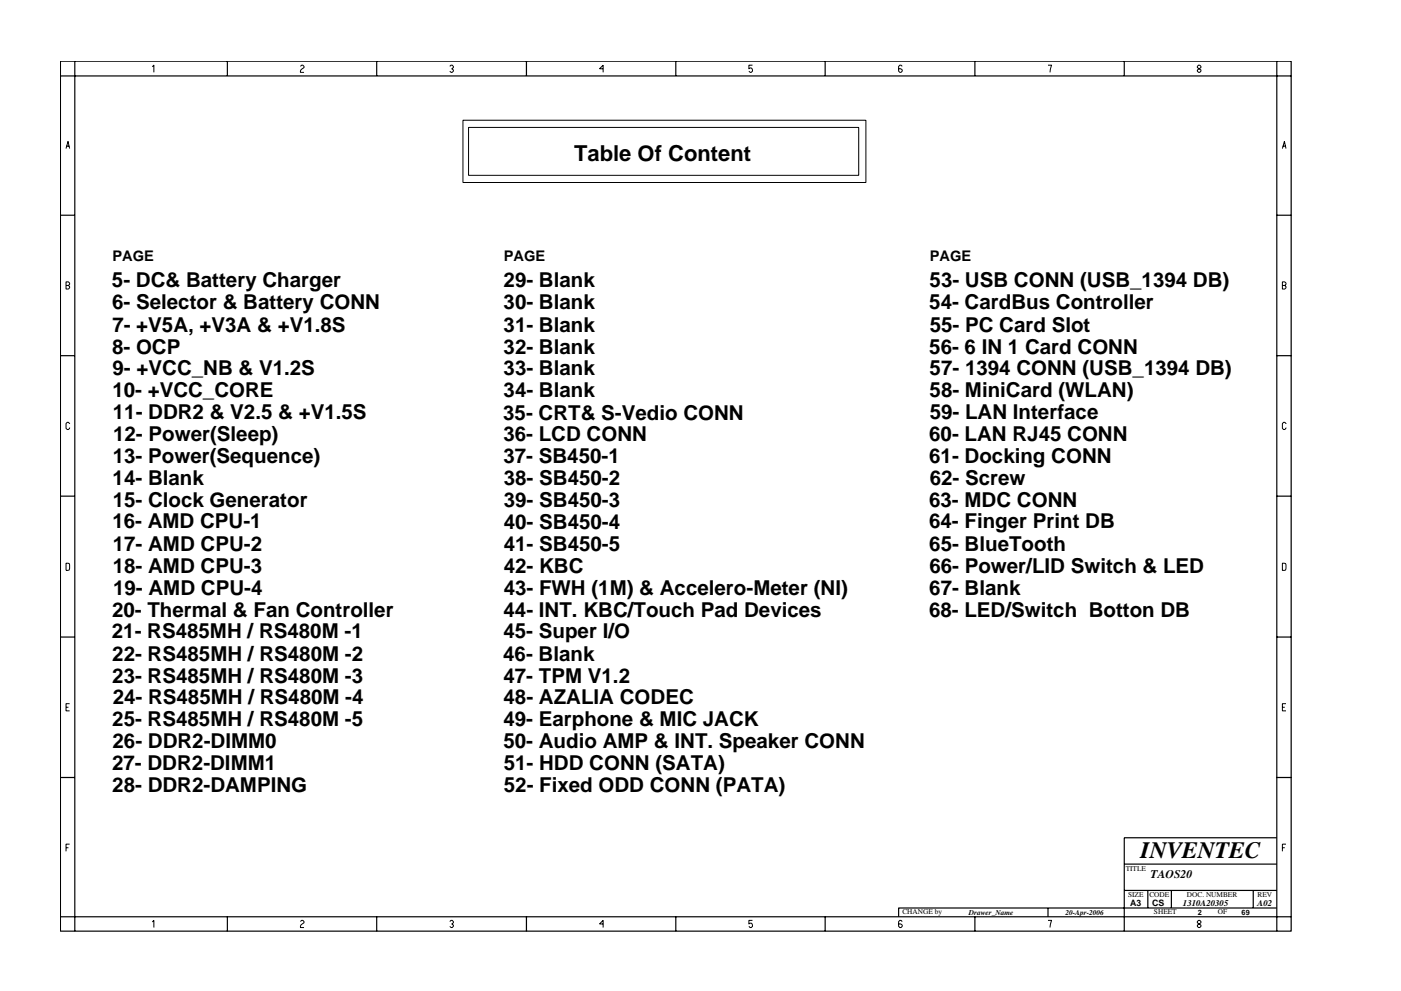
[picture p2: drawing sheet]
<svg xmlns="http://www.w3.org/2000/svg" width="297mm" height="210mm" viewBox="0 0 297 210" stroke-linecap="round" stroke-linejoin="round" font-family="sans-serif">
<defs><g id="words">
<text font-size="5" x="241.8" y="182">INVENTEC</text>
<text font-size="4.7" x="121.7" y="34.3">Table Of Content</text>
<g font-size="4.4">
<text x="23.7" y="60.9">5- DC&amp; Battery Charger</text>
<text x="23.8" y="65.6">6- Selector &amp; Battery CONN</text>
<text x="106.8" y="60.9">29- Blank</text>
<text x="106.8" y="65.6">30- Blank</text>
<text x="197" y="65.6">54- CardBus Controller</text>
<text x="197.1" y="60.9">53- USB CONN (USB_1394 DB)</text>
<text x="23.8" y="70.4">7- +V5A, +V3A &amp; +V1.8S</text>
<text x="106.8" y="70.5">31- Blank</text>
<text x="197.1" y="70.4">55- PC Card Slot</text>
<text x="23.8" y="75">8- OCP</text>
<text x="106.8" y="75">32- Blank</text>
<text x="197" y="75">56- 6 IN 1 Card CONN</text>
<text x="23.9" y="79.6">9- +VCC_NB &amp; V1.2S</text>
<text x="106.8" y="79.6">33- Blank</text>
<text x="197.1" y="79.6">57- 1394 CONN (USB_1394 DB)</text>
<text x="23.8" y="84.2">10- +VCC_CORE</text>
<text x="23.9" y="88.9">11- DDR2 &amp; V2.5 &amp; +V1.5S</text>
<text x="106.7" y="89">35- CRT&amp; S-Vedio CONN</text>
<text x="106.8" y="84.3">34- Blank</text>
<text x="197.1" y="84.2">58- MiniCard (WLAN)</text>
<text x="197.1" y="88.9">59- LAN Interface</text>
<text x="24" y="93.5">12- Power(Sleep)</text>
<text x="106.7" y="93.6">36- LCD CONN</text>
<text x="197" y="93.5">60- LAN RJ45 CONN</text>
<text x="23.9" y="98.2">13- Power(Sequence)</text>
<text x="106.7" y="98.2">37- SB450-1</text>
<text x="197" y="98.2">61- Docking CONN</text>
<text x="23.9" y="102.9">14- Blank</text>
<text x="23.9" y="107.5">15- Clock Generator</text>
<text x="106.8" y="107.5">39- SB450-3</text>
<text x="106.8" y="103">38- SB450-2</text>
<text x="197" y="107.5">63- MDC CONN</text>
<text x="197.1" y="102.9">62- Screw</text>
<text x="23.8" y="112.1">16- AMD CPU-1</text>
<text x="106.8" y="112.2">40- SB450-4</text>
<text x="197" y="112.1">64- Finger Print DB</text>
<text x="23.9" y="116.9">17- AMD CPU-2</text>
<text x="106.8" y="116.9">41- SB450-5</text>
<text x="197" y="116.9">65- BlueTooth</text>
<text x="23.9" y="121.5">18- AMD CPU-3</text>
<text x="106.8" y="121.5">42- KBC</text>
<text x="197" y="121.5">66- Power/LID Switch &amp; LED</text>
<text x="23.8" y="130.8">20- Thermal &amp; Fan Controller</text>
<text x="24" y="126.2">19- AMD CPU-4</text>
<text x="106.8" y="130.8">44- INT. KBC/Touch Pad Devices</text>
<text x="106.8" y="126.2">43- FWH (1M) &amp; Accelero-Meter (NI)</text>
<text x="197" y="130.8">68- LED/Switch Botton DB</text>
<text x="197" y="126.2">67- Blank</text>
<text x="23.7" y="135.4">21- RS485MH / RS480M -1</text>
<text x="106.8" y="135.4">45- Super I/O</text>
<text x="23.8" y="140.2">22- RS485MH / RS480M -2</text>
<text x="106.7" y="140.2">46- Blank</text>
<text x="23.8" y="144.8">23- RS485MH / RS480M -3</text>
<text x="23.9" y="149.5">24- RS485MH / RS480M -4</text>
<text x="106.8" y="144.8">47- TPM V1.2</text>
<text x="106.8" y="149.5">48- AZALIA CODEC</text>
<text x="23.8" y="154.1">25- RS485MH / RS480M -5</text>
<text x="106.7" y="154.1">49- Earphone &amp; MIC JACK</text>
<text x="23.9" y="158.8">26- DDR2-DIMM0</text>
<text x="106.8" y="158.8">50- Audio AMP &amp; INT. Speaker CONN</text>
<text x="23.8" y="163.4">27- DDR2-DIMM1</text>
<text x="106.8" y="163.4">51- HDD CONN (SATA)</text>
<text x="23.8" y="168.1">28- DDR2-DAMPING</text>
<text x="106.8" y="168.1">52- Fixed ODD CONN (PATA)</text>
</g>
<g font-size="3.1">
<text x="23.8" y="55.5">PAGE</text>
<text x="106.8" y="55.5">PAGE</text>
<text x="197.1" y="55.5">PAGE</text>
</g>
<text font-size="2.5" x="244" y="186.3">TAOS20</text>
<g font-size="1.9">
<text x="239.6" y="192.2">A3</text>
<text x="244.3" y="192.3">CS</text>
<text x="250.8" y="192.2">1310A20305</text>
<text x="266.6" y="192.2">A02</text>
</g>
<g font-size="1.6">
<text x="238.7" y="184.8">TITLE</text>
<text x="239.2" y="190.4">SIZE</text>
<text x="243.7" y="190.4">CODE</text>
<text x="251.6" y="190.4">DOC. NUMBER</text>
<text x="266.6" y="190.4">REV</text>
<text x="191.3" y="193.9">CHANGE by</text>
<text x="205.4" y="194.1">Drawer_Name</text>
<text x="225.9" y="194.1">20-Apr-2006</text>
<text x="244.7" y="193.9">SHEET</text>
<text x="253.9" y="194.1">2</text>
<text x="258.2" y="193.9">OF</text>
<text x="263.3" y="194.1">69</text>
</g>
</g></defs>
<g fill="none" stroke="#000" stroke-width=".25">
<path d="M12.8 13h261v184.6h-261zM12.8 16.1h261M15.9 13v184.6M48.2 13v3.1M79.9 13v3.1M111.6 13v3.1M143.3 13v3.1M174.9 13v3.1M206.7 13v3.1M238.4 13v3.1M270.7 13v184.6M12.8 45.7h3.1"/>
<path d="M270.7 45.7h3.1M12.8 75.5h3.1M270.7 75.5h3.1M12.8 105.3h3.1M270.7 105.3h3.1M12.8 135.2h3.1M270.7 135.2h3.1M12.8 165h3.1M270.7 165h3.1M270.7 177.7h-32.3v19.9M12.8 194.5h261M48.2 194.5v3.1"/>
<path d="M79.9 194.5v3.1M111.6 194.5v3.1M143.3 194.5v3.1M174.9 194.5v3.1M206.7 194.5v3.1M222.2 192.6v1.9M238.4 183.3h32.3M238.4 188.9h32.3M243.4 188.9v3.7M248.4 188.9v3.7M265.7 188.9v3.7M270.7 192.6h-80.2v1.9"/>
</g>
<g fill="none" stroke="#000" stroke-width=".21">
<path d="M32.3 14.2l.3-.4v1.6M63.7 14.1l.3-.3h.2l.3 .3v.2l-.5 .4-.3 .4v.3h.8M95.4 14.1l.2-.3h.3l.2 .3v.2l-.3 .3 .3 .2v.3l-.2 .3h-.3l-.2-.3M127.9 14.6h-.8l.8-.8v1.6M159.5 13.8h-.7v.8l.2-.2a.5 .5 0 0 1 .5 .7l-.2 .3h-.3l-.2-.3M191.3 14.1l-.3-.3h-.2l-.3 .3v1l.3 .3h.2l.3-.3v-.3l-.3-.2h-.5M222.2 13.8h.8l-.4 1.6M253.9 14.1l.2-.3h.3l.2 .3v.2l-.7 .5v.3l.2 .3h.3l.2-.3v-.3l-.7-.5zM14 31.5l.4-1.5 .4 1.5M14.1 31h.6M98.2 25.5h85.4v13.2h-85.4zM99.3 27h82.8v10.2h-82.8z"/>
<path d="M271.9 31.5l.4-1.5 .4 1.5M272 31h.6M14 59.8h.5l.3 .3v.2l-.3 .3 .3 .2v.3l-.3 .2h-.5zM271.9 59.8h.5l.3 .3v.2l-.3 .3 .3 .2v.3l-.3 .2h-.5zM14 60.6h.5M271.9 60.6h.5M14.8 89.9l-.3-.3h-.2l-.3 .3v1l.3 .2h.2l.3-.4M272.7 89.9l-.3-.3h-.3l-.2 .3v1l.2 .2h.3l.3-.4M14 119.5l.7 .1v1.3l-.7 .1zM271.9 119.5l.7 .1v1.3l-.7 .1zM14 150.1h.5M14.8 149.3h-.8v1.5h.8"/>
<path d="M271.9 150.1h.5M272.7 149.3h-.8v1.5h.8M14 179.9h.5M14.8 179.1h-.8v1.5M271.9 179.9h.5M272.7 179.1h-.8v1.5M32.3 195.6l.3-.3v1.5M63.7 195.5l.3-.2h.2l.3 .2v.3l-.7 .5-.1 .2v.3h.8M95.4 195.5l.2-.2h.3l.2 .2v.3l-.3 .2 .3 .3v.2l-.2 .3h-.3l-.2-.3M127.9 196h-.8l.8-.7v1.5M159.5 195.3h-.7v.7l.2-.1a.5 .5 0 0 1 .5 .6l-.2 .3h-.3l-.2-.3M191.3 195.5l-.3-.2h-.2l-.3 .2v1l.3 .3h.2l.3-.3v-.2l-.3-.3h-.5"/>
<path d="M222.2 195.3h.8l-.4 1.5M254.1 195.3l-.2 .2v.3l.7 .5v.2l-.2 .3h-.3l-.2-.3v-.2l.7-.5v-.3l-.2-.2z"/>
</g>
<use href="#words"/>
</svg>
